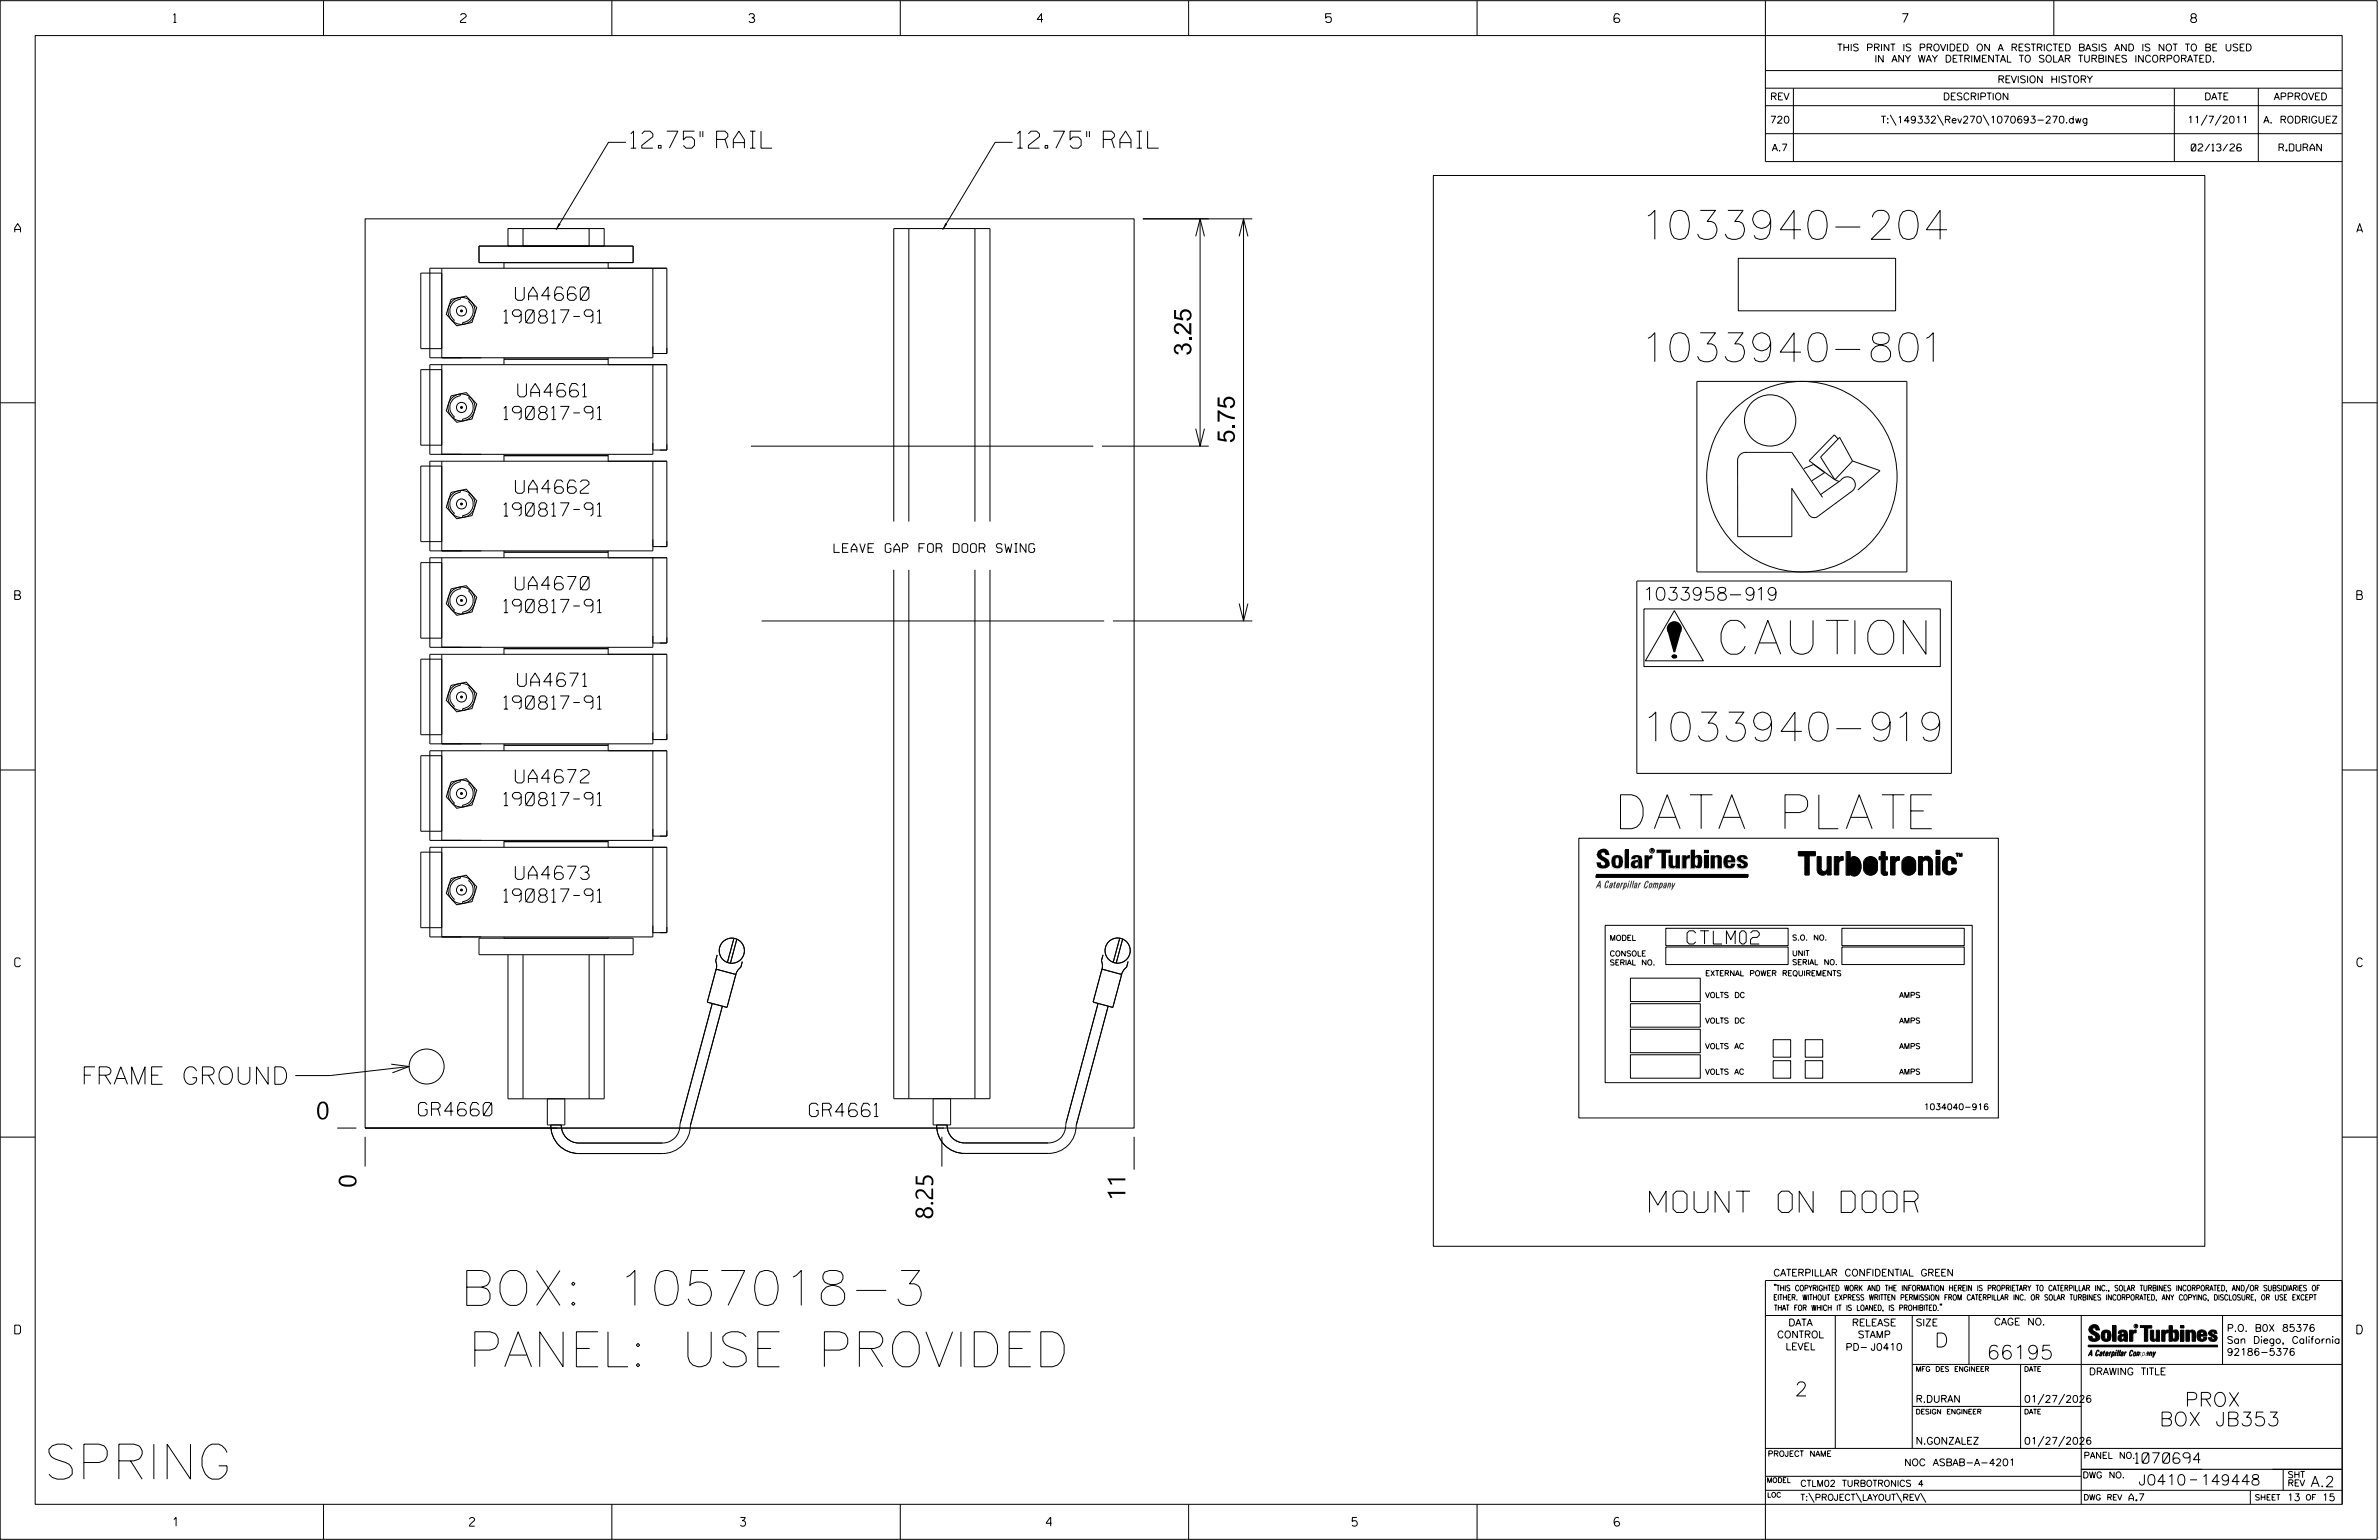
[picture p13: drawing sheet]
<svg xmlns="http://www.w3.org/2000/svg" width="864mm" height="559mm" viewBox="0 0 864 559" stroke-linecap="round" stroke-linejoin="round" font-family="sans-serif">
<defs><g id="words">
<g font-size="12.7">
<text x="167" y="473.7">BOX: 1057018-3</text>
<text x="170" y="495.9">PANEL: USE PROVIDED</text>
<text x="16" y="536.7">SPRING</text>
</g>
<g font-size="12.3">
<text x="624.8" y="237.4">CAUTION</text>
<text x="588.3" y="300.7">DATA PLATE</text>
</g>
<g font-size="10.5">
<text x="598.2" y="86.9">1033940-204</text>
<text x="598.2" y="131.3">1033940-801</text>
<text x="598.6" y="268.9">1033940-919</text>
</g>
<text font-size="7.7" x="598.8" y="439.9">MOUNT ON DOOR</text>
<g font-size="6.3">
<text x="432.5" y="129.1" transform="rotate(-90 432.5 129.1)">3.25</text>
<text x="448.2" y="160.8" transform="rotate(-90 448.2 160.8)">5.75</text>
<text x="29.4" y="393.5">FRAME GROUND</text>
<text x="114.7" y="406.2">0</text>
<text x="129.4" y="431" transform="rotate(-90 129.4 431)">0</text>
<text x="408.5" y="435.7" transform="rotate(-90 408.5 435.7)">11</text>
<text x="338.7" y="442.5" transform="rotate(-90 338.7 442.5)">8.25</text>
</g>
<g font-size="6.2">
<text x="229" y="53.8">12.75&quot; RAIL</text>
<text x="369.3" y="53.8">12.75&quot; RAIL</text>
</g>
<g font-size="5.1">
<text x="702.3" y="488.8">D</text>
<text x="721.2" y="493.2">66195</text>
<text x="651.5" y="506.5">2</text>
<text x="793.1" y="510.3">PROX</text>
<text x="781.2" y="517.4">BOX JB353</text>
</g>
<g font-size="4.8">
<text x="187.1" y="109">UA4660</text>
<text x="182.9" y="117.2">190817-91</text>
<text x="187.9" y="144">UA4661</text>
<text x="182.9" y="152.3">190817-91</text>
<text x="187.1" y="179">UA4662</text>
<text x="182.9" y="187.3">190817-91</text>
<text x="187.1" y="214">UA4670</text>
<text x="182.9" y="222.3">190817-91</text>
<text x="187.9" y="249.1">UA4671</text>
<text x="182.9" y="257.3">190817-91</text>
<text x="187.1" y="284.1">UA4672</text>
<text x="182.9" y="292.4">190817-91</text>
<text x="187.1" y="319.1">UA4673</text>
<text x="182.9" y="327.4">190817-91</text>
<text x="612.4" y="342.5">CTLM02</text>
<text x="151.9" y="404.9">GR4660</text>
<text x="293.8" y="405.2">GR4661</text>
</g>
<text font-size="4.7" x="597.7" y="217.8">1033958-919</text>
<g font-size="3.8">
<text x="775.1" y="531">1070694</text>
<text x="776.3" y="538.9">J0410</text>
<text x="798.8" y="538.9">149448</text>
<text x="838.8" y="539.5">A.2</text>
</g>
<g font-size="3.2">
<text x="63" y="8.2">1</text>
<text x="167.2" y="8.2">2</text>
<text x="271.8" y="8.2">3</text>
<text x="376.5" y="8.2">4</text>
<text x="481.2" y="8.2">5</text>
<text x="690.6" y="8.2">7</text>
<text x="795.3" y="8.2">8</text>
<text x="5.4" y="84.3">A</text>
<text x="855.5" y="84.3">A</text>
<text x="302.8" y="200.5">LEAVE GAP FOR DOOR SWING</text>
<text x="5.4" y="217.5">B</text>
<text x="855.6" y="217.5">B</text>
<text x="5.4" y="350.8">C</text>
<text x="855.6" y="350.8">C</text>
<text x="5.4" y="484">D</text>
<text x="855.6" y="484">D</text>
<text x="62.8" y="553.8">1</text>
<text x="170.4" y="553.8">2</text>
<text x="268.8" y="553.8">3</text>
<text x="379.8" y="553.8">4</text>
<text x="490.8" y="553.8">5</text>
<text x="585.9" y="553.8">6</text>
</g>
<g font-size="2.5">
<text x="666.9" y="18.5">THIS PRINT IS PROVIDED ON A RESTRICTED BASIS AND IS NOT TO BE USED</text>
<text x="680.5" y="22.6">IN ANY WAY DETRIMENTAL TO SOLAR TURBINES INCORPORATED.</text>
<text x="725.1" y="30">REVISION HISTORY</text>
<text x="642.6" y="36.3">REV</text>
<text x="705.3" y="36.3">DESCRIPTION</text>
<text x="800.2" y="36.3">DATE</text>
<text x="825.4" y="36.3">APPROVED</text>
<text x="642.5" y="44.7">720</text>
<text x="682.8" y="44.7">T:\149332\Rev270\1070693-270.dwg</text>
<text x="794" y="44.7">11/7/2011</text>
<text x="821.6" y="44.7">A. RODRIGUEZ</text>
<text x="643.2" y="54.8">A.7</text>
<text x="795.4" y="54.8">02/13/26</text>
<text x="827.3" y="54.8">R.DURAN</text>
<text x="643.8" y="463">CATERPILLAR CONFIDENTIAL GREEN</text>
<text x="645.1" y="485.5">CONTROL</text>
<text x="649.2" y="481.1">DATA</text>
<text x="672.3" y="481.1">RELEASE</text>
<text x="674.4" y="485.5">STAMP</text>
<text x="695.4" y="481.1">SIZE</text>
<text x="723.8" y="480.8">CAGE NO.</text>
<text x="808.4" y="483.1">P.O. B0X 85376</text>
<text x="648.2" y="489.8">LEVEL</text>
<text x="669.9" y="490">PD- J0410</text>
<text x="808.4" y="487.5">San Diego, California</text>
<text x="808.4" y="491.8">92186-5376</text>
<text x="758.3" y="498.9">DRAWING TITLE</text>
<text x="695.4" y="508.9">R.DURAN</text>
<text x="734.8" y="508.9">01/27/2026</text>
<text x="695.4" y="524.1">N.GONZALEZ</text>
<text x="734.8" y="524.1">01/27/2026</text>
<text x="691.2" y="531.9">NOC ASBAB-A-4201</text>
<text x="772.8" y="544.6">A.7</text>
<text x="830.2" y="544.6">13</text>
<text x="842.9" y="544.6">15</text>
</g>
<g font-size="2.3">
<text x="756.4" y="529.2">PANEL NO.</text>
<text x="653.5" y="539.4">CTLM02 TURBOTRONICS 4</text>
<text x="756" y="536.3">DWG NO.</text>
<text x="830.4" y="539.3">REV</text>
<text x="830.4" y="536.2">SHT</text>
<text x="653.5" y="544.5">T:\PROJECT\LAYOUT\REV\</text>
</g>
<text font-size="2.2" x="698.3" y="402.7">1034040-916</text>
<g font-size="2">
<text x="643.8" y="468.4">&quot;THIS COPYRIGHTED WORK AND THE INFORMATION HEREIN IS PROPRIETARY TO CATERPILLAR INC., SOLAR TURBINES INCORPORATED, AND/OR SUBSIDIARIES OF</text>
<text x="643.8" y="471.8">EITHER. WITHOUT EXPRESS WRITTEN PERMISSION FROM CATERPILLAR INC. OR SOLAR TURBINES INCORPORATED, ANY COPYING, DISCLOSURE, OR USE EXCEPT</text>
<text x="644" y="475.6">THAT FOR WHICH IT IS LOANED, IS PROHIBITED.&quot;</text>
<text x="641.7" y="528.5">PROJECT NAME</text>
<text x="756.3" y="544.3">DWG REV</text>
<text x="818.5" y="544.3">SHEET</text>
<text x="836.9" y="544.3">OF</text>
</g>
<g font-size="1.9">
<text x="584.3" y="341.3">MODEL</text>
<text x="650.5" y="341.2">S.O. NO.</text>
<text x="584.3" y="347">CONSOLE</text>
<text x="650.5" y="346.8">UNIT</text>
<text x="584.3" y="350.2">SERIAL NO.</text>
<text x="650.5" y="350.1">SERIAL NO.</text>
<text x="619" y="354.1">EXTERNAL POWER REQUIREMENTS</text>
<text x="619" y="362">VOLTS DC</text>
<text x="689.4" y="362">AMPS</text>
<text x="619" y="371.3">VOLTS DC</text>
<text x="689.4" y="371.3">AMPS</text>
<text x="619" y="380.6">VOLTS AC</text>
<text x="689.4" y="380.6">AMPS</text>
<text x="619" y="389.8">VOLTS AC</text>
<text x="689.4" y="389.8">AMPS</text>
</g>
<g font-size="1.8">
<text x="695.4" y="497.6">MFG DES ENGINEER</text>
<text x="734.8" y="497.6">DATE</text>
<text x="695.4" y="513.1">DESIGN ENGINEER</text>
<text x="734.8" y="513.1">DATE</text>
<text x="641.3" y="538">MODEL</text>
<text x="641.5" y="543.3">LOC</text>
</g>
<text font-size="1" x="599.2" y="309.1">R</text>
<text font-size=".9" x="775.1" y="481.7">R</text>
</g></defs>
<g fill="none" stroke="#000" stroke-width=".36">
<path d="M.1 .2h862.8v558.4h-862.8zM12.8 12.9h837.4v533h-837.4zM117.4 .2v12.7M222.1 .2v12.7M326.8 .2v12.7M431.5 .2v12.7M536.2 .2v12.7M587.9 5.5l-.5-.5h-1l-.5 1v1.7l.5 .4h1l.6-.4v-.6l-.6-.5h-1l-.5 .5M640.9 .2v58.4h209.3M745.6 .2v12.7M640.9 25.6h209.3M640.9 32h209.3"/>
<path d="M640.9 38.3h209.3M651 32v26.6M789.3 32v26.6M819.8 32v26.6M227.2 51.6h-6.3l-19 31.8M367.6 51.6h-6.4l-19 31.8M640.9 48.5h209.3M686.2 41.7l2.1 3.8M703.3 41.7l2.2 3.8M719.9 41.7l2.1 3.8M801.2 41.7l-2.2 3.8M806.3 41.7l-2.2 3.8"/>
<path d="M132.5 79.4h279.2v329.9h-279.2zM414.9 79.4h39.7M435.6 79.4v82.5M451.4 79.4v145.9M520.3 63.7h280.1v388.5h-280.1zM160.4 99.1h-7.6v27.4h7.6M160.4 97.3v32.5M173.9 89.3h55.9v6h-55.9zM183 95.3v2M184.4 82.9h34.9v6.4h-34.9zM189.9 82.9h24v6.4h-24zM220.8 95.3v2"/>
<path d="M237 97.3v32.5h-81v-32.5h86.1v31h-5.1M329.9 82.9v106.4M353.9 82.9v106.4M434.1 85.8l1.5-6.4 1.6 6.4M449.8 85.8l1.6-6.4 1.6 6.4M631 93.7h57.1v19.1h-57.1zM163.7 108.6l5.6-1.2 3.8 4.2-1.8 5.4-5.5 1.2-3.8-4.2zM167.1 107.9v.7a4.3 4.3 0 0 0-3.7 3.1 4.3 4.3 0 0 0 1.6 4.5l-.4 .5M170.5 108.9l-.4 .5a4.3 4.3 0 0 1 1.5 4.6 4.3 4.3 0 0 1-3.7 3.1l.1 .6M160.4 134.1h-7.6v27.4h7.6M160.4 132.3v32.6M183 129.8v2.5"/>
<path d="M183 130.3h37.8M220.8 129.8v2.5M237 132.3v32.6h-81v-32.6h86.1v31h-5.1M616 138.4h76.2v69.1h-76.2zM.1 146.2h12.7M163.7 143.7l5.6-1.2 3.8 4.1-1.8 5.4-5.5 1.2-3.8-4.2zM167.1 143v.6a4.3 4.3 0 0 0-3.7 3.1 4.3 4.3 0 0 0 1.6 4.5l-.4 .6M170.5 143.9l-.4 .6a4.3 4.3 0 0 1 1.5 4.5 4.3 4.3 0 0 1-3.7 3.1l.1 .6M434.1 155.5l1.5 6.4 1.6-6.4M667.2 159.3l-1.3-1.5-9.2 9.4 9.4 6.9M850.2 146.2h12.7M160.4 169.1h-7.6v27.4h7.6"/>
<path d="M160.4 167.4v32.5M163.7 178.7l5.6-1.2 3.8 4.2-1.8 5.4-5.5 1.1-3.8-4.2zM167.1 178v.6a4.2 4.2 0 0 0-3.7 3.1 4.2 4.2 0 0 0 1.6 4.5l-.4 .6M170.5 179l-.4 .5a4.2 4.2 0 0 1 1.5 4.5 4.2 4.2 0 0 1-3.7 3.1l.1 .6M183 164.9v2.5M183 165.3h37.8M220.8 164.9v2.5M237 167.4v32.5h-81v-32.5h86.1v30.9h-5.1M272.6 161.9h124.3M400 161.9h38.8M630.8 167.6v27.1h19.7l-.1-17.5 6.1 9.3a2.28 2.28 0 0 0 3.6 .7l12.3-9a2.87 2.87 0 0 0 .2-4.4 2.87 2.87 0 0 0-4.4 .5l-7.3 5.2M633.7 164.1h16.8l11.1 16.4"/>
<path d="M633.9 164.1a2.98 2.98 0 0 0-3.1 3.6M654.9 170l3.5-1.5 4 3-4.7 2.9M666.1 174.1l1.5 .6M672.5 167.3l-6.4 6.8M672.5 167.3l-4.7-8.6-6.9 7.1 5.2 8.3M672.5 167.3l10 3.5-8.1 7M183 199.9v2.5M220.8 199.9v2.5M359.4 189.3v-106.4h-35v106.4M160.4 204.2h-7.6v27.4h7.6M160.4 202.4v32.5M163.7 213.7l5.6-1.2 3.8 4.2-1.8 5.4-5.5 1.2-3.8-4.2z"/>
<path d="M167.1 213v.7a4.2 4.2 0 0 0-3.7 3 4.2 4.2 0 0 0 1.6 4.6l-.4 .5M170.5 214l-.4 .5a4.3 4.3 0 0 1 1.5 4.5 4.3 4.3 0 0 1-3.7 3.1l.1 .7M183 200.3h37.8M237 202.4v32.5h-81v-32.5h86.1v30.9h-5.1M329.9 206.8v191.9M353.9 206.8v191.9M359.4 206.8v191.9h-35v-191.9M449.8 219l1.6 6.3 1.6-6.3M594.2 210.8h114.2v69.8h-114.2zM160.4 239.2h-7.6v27.4h7.6M160.4 237.4v32.5M183 234.9v2.5"/>
<path d="M183 235.4h37.8M220.8 234.9v2.5M237 237.4v32.5h-81v-32.5h86.1v31h-5.1M276.5 225.3h124.3M404 225.3h50.6M596.8 220.9h107.6v21h-107.6zM606.9 237.9l.2 .2M607 238.2l.2 .3M607.1 238.5l.2 .3M607.2 237.7l.1 .2M607.2 237.9l.2 .3M607.3 238.3l.3 .3"/>
<path d="M607.4 237.6l-.6 .6M607.4 237.7l.3 .3M607.5 237.6l.1 .1M607.5 238.1l.3 .3M607.6 238.4l.3 .3M607.7 238.8l.1 .1M607.7 237.8l.3 .3M607.8 221.6l10.5 18.2h-21zM607.8 238.2l.3 .3M607.9 237.8l-.2-.2-.9 .7M608.1 237.9l.3 .3M608.1 237.6l-1 1"/>
<path d="M608.2 238.3l.3 .3M608.2 237.9l-.2-.3-1 .9M608.3 237.6l-1.1 1.1M608.3 238.7h.1M608.3 237.7l.3 .3M608.4 238.1l.3 .3M608.4 237.7l-1 1.1M608.5 238.4l.1 .1M608.6 237.8l-1 1-.2-.1M608.7 237.9l-1 1M608.7 238.2h.1M608.8 238.3l-.6 .5-.2-.3"/>
<path d="M608.8 238.1l-.8 .7M609.6 228.7l-3.4 2.2M163.7 248.7l5.6-1.2 3.8 4.2-1.8 5.4-5.5 1.2-3.8-4.2zM167.1 248v.7a4.3 4.3 0 0 0-3.7 3.1 4.3 4.3 0 0 0 1.6 4.5l-.4 .5M170.5 249l-.4 .5a4.3 4.3 0 0 1 1.5 4.6 4.3 4.3 0 0 1-3.7 3l.1 .7M.1 279.4h12.7M160.4 274.2h-7.6v27.4h7.6M160.4 272.4v32.5M183 269.9v2.5M183 270.4h37.8M220.8 269.9v2.5M237 272.4v32.5h-81v-32.5h86.1v31h-5.1"/>
<path d="M850.2 279.4h12.7M163.7 283.7l5.6-1.2 3.8 4.2-1.8 5.4-5.5 1.2-3.8-4.2zM167.1 283.1v.6a4.3 4.3 0 0 0-3.7 3.1 4.3 4.3 0 0 0 1.6 4.5l-.4 .6M170.5 284l-.4 .6a4.2 4.2 0 0 1 1.5 4.5 4.2 4.2 0 0 1-3.7 3l.1 .7M160.4 309.2h-7.6v27.4h7.6M160.4 307.4v32.6M163.7 318.8l5.6-1.2 3.8 4.2-1.8 5.4-5.5 1.1-3.8-4.2zM167.1 318.1v.6a4.2 4.2 0 0 0-3.7 3.1 4.2 4.2 0 0 0 1.6 4.5l-.4 .5M170.5 319.1l-.4 .5a4.2 4.2 0 0 1 1.5 4.5 4.2 4.2 0 0 1-3.7 3.1l.1 .6M183 304.9v2.5M183 305.4h37.8M220.8 304.9v2.5"/>
<path d="M237 307.4v32.6h-81v-32.6h86.1v31h-5.1M573.1 304.2h152.3v101.5h-152.3zM579.4 317.6h55v.8h-55zM579.5 317.3h55.1v.8h-55.1zM652.8 309h6.2v1.6h-2.2v6.9h-1.6v-6.9h-2.4zM656.8 313.7l-1.6 1.5M659.6 310.8h1.5v4.3a1.09 1.09 0 0 0 1.2 1.1 1.09 1.09 0 0 0 1-1.3v-4.1h1.4v6.7h-1.4v-1a1.92 1.92 0 0 1-2.3 1 1.92 1.92 0 0 1-1.4-2zM665.9 310.8h1.6v.6l.5-.5 1.1-.1v1.4h-.8l-.8 .9v4.4h-1.6zM669 310.8l-3.1 3.1M670.1 309h1.5v2.8a1.94 1.94 0 0 1 2.1-.9 1.94 1.94 0 0 1 1.5 1.6 4 4 0 0 1-1.7 5.4l-1.3-.2-.6-.6v.5h-1.5zM672.2 312.6a1.21 1.21 0 0 1 1.5 0 1.21 1.21 0 0 1 .4 1.4 1.82 1.82 0 0 1-1.4 2.5 2.79 2.79 0 0 1-.5-3.9zM677.1 311.6a2.61 2.61 0 0 1 4.4 1.1v2.9a2.6 2.6 0 0 1-2.5 2 2.6 2.6 0 0 1-2.5-2v-2.9z"/>
<path d="M678.5 312.2l.8-.2 .5 .4v3.2a.81 .81 0 0 1-.8 .8 .81 .81 0 0 1-.8-.8v-2.9zM679.8 315.6h.1M682.9 309h1.5v1.8h.8v1.2h-.8v4l.2 .4h.6v1.1a1.52 1.52 0 0 1-2.3-1.2v-4.3h-.8v-1.2h.8zM686.3 310.8h1.6v.6l.9-.6h.7v1.4l-1.1 .3-.5 .6v4.4h-1.6zM691 311.6a2.63 2.63 0 0 1 4.4 1.1v2.9a2.6 2.6 0 0 1-2.5 2 2.6 2.6 0 0 1-2.5-2v-2.9zM693.7 312.7a.79 .79 0 0 0-.8-.7 .79 .79 0 0 0-.8 .7v2.9a.79 .79 0 0 0 .8 .8 .79 .79 0 0 0 .8-.8M693.7 315.6h.1M693.7 312.7v.1M693.7 312.8v2.8M696.4 310.8h1.5v.9a1.93 1.93 0 0 1 2.3-.9 1.93 1.93 0 0 1 1.3 2.1v4.6h-1.4v-4.7a1.13 1.13 0 0 0-1.4-.7 1.13 1.13 0 0 0-.8 1.3v4.1h-1.5zM701.5 312.8h.1M702.8 310.8h1.4v6.7h-1.4z"/>
<path d="M702.8 308.5h1.4v1.5h-1.4zM704.2 313.1l-1.4 1.4M705.2 315.7h.1M705.8 311.6a2.53 2.53 0 0 1 2.8-.6 2.53 2.53 0 0 1 1.6 2.5h-1.7v-.7a.81 .81 0 0 0-.8-.8 .81 .81 0 0 0-.8 .8v2.7a.81 .81 0 0 0 .8 .8 .81 .81 0 0 0 .8-.8v-.5h1.7a2.56 2.56 0 0 1-2.2 2.5 2.56 2.56 0 0 1-2.8-1.8v-3zM707.3 317.5h.1M707.7 317.5h.1M708.5 315.6h.1M710 309.6h1v.2h-.4v1h-.2v-1h-.4zM711.1 309.6h.3l.3 .9 .2-.9h.4v1.2h-.3v-1l-.2 1h-.2l-.3-1v1h-.2zM183 340v.4M220.8 340v.4M582.7 335.8h133.2v57.1h-133.2z"/>
<path d="M604.7 336.8h44.4v6.3h-44.4zM668.6 336.8h44.4v6.3h-44.4zM173.9 340.4h55.9v6h-55.9zM189.9 346.4v52.3M213.9 346.4v52.3M219.3 346.4v52.3h-34.9v-52.3M260 351.7l7.1 1.9-3.2 11.9-7.1-1.9zM260.3 346.5l-.5 2.2 .4 1.7-.3 1.7M266.4 340.5l-2.3 8.7M267.5 340.8l-2.4 8.7M269.5 348.9l-.6 2.1-1.3 1.3-.6 1.8M400 351.6l7.2 2-3.2 11.9-7.2-1.9z"/>
<path d="M400.4 346.5l-.6 2.1 .4 1.8-.3 1.7M406.5 340.5l-2.4 8.7M407.5 340.7l-2.3 8.8M409.5 348.9l-.5 2-1.3 1.4-.7 1.7M591.9 354.9h25.3v8.5h-25.3zM604.7 343.6h44.4v6.4h-44.4zM668.6 343.6h44.4v6.4h-44.4zM258.6 364.1l-11.7 43.3a6.7 6.7 0 0 1-6.4 7.4h-30.4a6.4 6.4 0 0 1-6.3-6.6M262.2 365.1l-11.6 43.3a10.1 10.1 0 0 1-10.1 10.2h-30.4a10.1 10.1 0 0 1-10.1-10.4M398.6 364.1l-11.6 43.3a6.6 6.6 0 0 1-6.5 7.3h-30.3a6.3 6.3 0 0 1-6.4-6.5M402.3 365.1l-11.6 43.3a10.1 10.1 0 0 1-10.2 10.1h-30.3a10.1 10.1 0 0 1-10.2-10.3M591.9 373.5h25.3v8.5h-25.3z"/>
<path d="M591.9 364.2h25.3v8.5h-25.3zM643.7 377.3h6.3v6.3h-6.3zM655.3 377.3h6.4v6.3h-6.4zM142 386.2l6.5 .8-6.1 2.3M148.5 387l-28.7 3.3h-12.6M198.7 398.7v9.5h6.3v-9.5M338.7 398.7v9.5h6.4v-9.5M591.9 382.7h25.3v8.5h-25.3zM643.7 384.9h6.3v6.3h-6.3zM655.3 384.9h6.4v6.3h-6.4zM.1 412.6h12.7M122.4 409.3h7"/>
<path d="M132.5 409.3h210.2M132.5 412.5v10.8M341.9 412.5v10.8M411.7 412.5v11.9M850.2 412.6h12.7M640.9 477.3h209.3M644.2 466.1l-.1 .4M644.7 466.1l-.2 .4M666.2 477.3v48.3M694.2 477.3v48.3M704.4 473.3l-.1 .4M704.8 473.3l-.1 .4"/>
<path d="M714.8 477.3v17.8M755.5 477.3v68.6M806.8 477.3v17.8M816.5 466l-1.4 3.1M850.2 464.6h-209.3v94M850.2 464.8v81.1M694.2 495.1h156M733.5 495.1v30.5M758.6 481.4a2.02 2.02 0 0 1 3.1-.1l.5 1.3h-1.3l-.2-.6-.4-.2-.6 .1-.1 .4 .4 .7a2.46 2.46 0 0 1 2.2 2.9 2.83 2.83 0 0 1-3.8 .3l-.3-1.3h1.3l.2 .7 .6 .3 .5-.2 .2-.5-.4-.6-1.9-1.2-.4-.9zM759.2 491.3h-.7l.7-1.2v1.9h.2l-.1-2.1-1.3 2.1 .5-.5h.7M761.3 490l.3-.2 .4 .3-.1 .3-.3-.4-.4 .3-.3 1.6h.4l.4-.5-.3 .6-.4 .1-.3-.4zM762.6 490.6l.5-.1-.1 1.4h-.9a.74 .74 0 0 1 .9-.8l-.3 .7-.5 .1 .2-.5 .6-.2v-.5l-.7 .2z"/>
<path d="M763 483.2a2.17 2.17 0 0 1 3.1 0l.3 1.4-.3 1.5a2.17 2.17 0 0 1-3.1 0l-.3-1.5zM763.6 490.5l.4-.4 .2 .6h-.3l-.3 .9 .2 .4-.3-.1zM764.1 483.7l.5-.4 .4 .3v2.2l-.4 .2-.5-.2zM764.6 491.1l.6 .2v-.7l-.4-.1-.4 .6-.1 .8h.6M764.6 491.1l-.1 .8h.4M764.6 482.6v.8M764.8 490.7l.4 .1v.3h-.6zM765 491.5l-.1 .4zM766 490.5l-.5 1.5zM766 490.8l.4-.3-.4 .4M766.9 481h1.3v5.7h-1.3zM767 490.8l.5 .1-.3 .8-.4 .2z"/>
<path d="M767.3 490.5h-.5l-.5 2M767.3 490.5a.8 .8 0 0 1 .2 1 .8 .8 0 0 1-.9 .4l-.1 .6M767.3 490.5l-.1 .2M768.1 490.5l-.4 1.5zM768.2 489.9h.3l-.1 .2h-.2zM769 489.9l-.5 2.1zM769.7 489.9l-.6 2.1zM770.1 491.4l.5-.3-.5 .8zM770.4 491.9h.1M770.6 491.1l.1-.4-.7 .2 .1-.3 .6-.1 .2 .3-.5 1.1M770.6 491.1a.74 .74 0 0 0-.8 .8h.6M771 484.8h-.7l-.3 .6 .4 .7 .5-.3 .1-2.4h-.8l-.1 .4h-1.2a1.71 1.71 0 0 1 1.8-1.3 1.71 1.71 0 0 1 1.6 1.4v2.8h-1.1l-.1-.6"/>
<path d="M771 484.2l-1.5 .1a1.41 1.41 0 0 0 0 2.4l.5 .1 1.1-.7M771.2 486.1h-.1M771.4 490.5l.1 .3 .4-.3-.9 1.5zM771.5 490.8h.1M773 482.7h1.2v.5l.5-.5 .7-.1v1h-.6l-.5 .4-.1 2.7h-1.2zM773.3 490.3l.6-.4 .4 .2-.1 .4-.3-.4a1.28 1.28 0 0 0-.5 1.8l.6-.4-.1 .4-.8 .1zM774.7 490.8l.5-.3a.88 .88 0 0 1 .2 .9 .88 .88 0 0 1-.7 .7l-.2-.2zM774.8 490.9h.5l-.3 1h-.3l-.2-.2zM775.2 490.5l-.1 .2M776.8 481h4.3v.9h-1.5v4.8h-1.3M776.8 490.6l-.8 .2v-.3l-.4 1.5 .8-1.3v1.3l.3-1.2M779.3 491.1h.4"/>
<path d="M779.6 490.5h.3l-.3 1.4M779.6 490.7h.2l-.1 .4M779.7 491.1l-.1 .4M779.7 491.1l-.4 .2M780.1 492l.4-1.5 .1 .3 .3-.3 .3 .2-.3 1.3v-1.3l-.7 1.3M780.6 482.7h1.2v2.7l.1 .4 .4 .3 .4-.7v-2.7h1.2l.1 4h-1.3v-.5l-1.1 .6-.7-.3-.3-.7zM781.6 492.5l1-2-.8 1.3-.2-1.3-.2 2M784.7 482.7h1.2v.5l.5-.5 .7-.1v1h-.5l-.6 .4-.1 2.7h-1.2zM787.4 481h1.2v2a1.4 1.4 0 0 1 2.2 .2l.1 1.4-.4 1.9-1.5 .1-.4-.5v-1l.5 .9 .5-.3v-2.1l-.5-.4-.5 .7v2.8h-1.2zM791.5 482.7h1.3v4h-1.3zM791.5 481h1.3v.9h-1.3zM793.5 482.7h1.3v.4l.7-.5 1.1 .2 .4 .6v3.3h-1.2l-.3-3.4-.7 .2v3.2h-1.3z"/>
<path d="M794.8 483.1h.1M797.7 483.2a1.92 1.92 0 0 1 2.4-.5 1.92 1.92 0 0 1 1 2.1h-2.3v.8l.6 .5 .5-.3v-.5h1.2a1.83 1.83 0 0 1-2.1 1.4 1.83 1.83 0 0 1-1.5-2.1zM798.8 484.2v.6M799.1 483.4h.6l.2 .8h-1.1zM804.6 482.9a1.84 1.84 0 0 0-2.9 .8 3.3 3.3 0 0 0 2.2 1.9l-.5 .5-.4-.3-.1-.4h-1.2l.1 .6a1.92 1.92 0 0 0 2.9 .4M804.9 483.8h-1.2l-.2-.6-.5 .1-.1 .3 .1 .3 1.8 .9M805.1 488.1h-47.1v.6h47.1M694.2 510.3h61.3M742 505.8l-2.2 3.9M749.5 505.8l-2.2 3.9M640.9 525.6h209.2M640.9 535.7h114.6"/>
<path d="M742 521.1l-2.2 3.8M749.5 521.1l-2.2 3.8M755.5 533.2h94.7M795 537h2.6M828.8 533.2v7.6M117.4 545.9v12.7M222.1 545.9v12.7M326.8 545.9v12.7M431.5 545.9v12.7M536.2 545.9v12.7M640.9 540.8h209.3M656.6 541.7l2 3.5"/>
<path d="M673.8 541.7l1.9 3.5M688.4 541.7l2 3.5M697.2 541.7l1.9 3.5M816.9 541v4.9"/>
<circle cx="167.5" cy="112.8" r="1.84"/>
<circle cx="167.5" cy="112.8" r=".36"/>
<circle cx="167.5" cy="112.8" r="4.9"/>
<circle cx="167.5" cy="147.8" r=".36"/>
<circle cx="167.5" cy="147.8" r="1.84"/>
<circle cx="167.5" cy="147.8" r="4.9"/>
<circle cx="642.6" cy="152.6" r="9.3"/>
<circle cx="654.1" cy="173" r="34.6"/>
<circle cx="167.5" cy="182.9" r=".36"/>
<circle cx="167.5" cy="182.9" r="4.9"/>
<circle cx="167.5" cy="182.9" r="1.83"/>
<circle cx="167.5" cy="217.9" r=".36"/>
<circle cx="167.5" cy="217.9" r="1.84"/>
<circle cx="167.5" cy="217.9" r="4.9"/>
<circle cx="167.5" cy="252.9" r=".36"/>
<circle cx="167.5" cy="252.9" r="1.83"/>
<circle cx="167.5" cy="252.9" r="4.9"/>
<circle cx="167.5" cy="287.9" r=".36"/>
<circle cx="167.5" cy="287.9" r="1.83"/>
<circle cx="167.5" cy="287.9" r="4.9"/>
<circle cx="599.7" cy="308.7" r=".84"/>
<circle cx="167.5" cy="323" r="4.9"/>
<circle cx="167.5" cy="323" r="1.83"/>
<circle cx="167.5" cy="323" r=".35"/>
<circle cx="265.7" cy="345" r="4.6"/>
<circle cx="405.7" cy="344.9" r="4.6"/>
<circle cx="154.9" cy="387" r="6.3"/>
<circle cx="775.4" cy="481.2" r=".69"/>
</g>
<g fill="#000">
<path d="M202.8 81l.7 .4-1.6 2zM343.1 81l.8 .4-1.7 2zM579.5 317.3h55v.8h-55zM589.8 308.4h1.5v6.6h-1.5zM591.4 319.6h.2l-.1 .3h-.2zM592.3 319.6l-.7 2.5zM593.1 319.6l-.7 2.5zM615.1 311.1l-.1 1zM615.3 310.7l-.1 1.1zM618.7 310.3h1.4v4.7h-1.4zM618.7 308.4h1.4v1h-1.4zM702.8 310.8h1.4v6.7h-1.4z"/>
<path d="M702.8 308.5h1.4v1.5h-1.4zM591.2 320.4l-.4 1.7zM768.1 490.5l-.4 1.5zM768.2 489.9h.3l-.1 .2h-.2zM769 489.9l-.5 2.1zM769.7 489.9l-.6 2.1zM791.5 481h1.3v.9h-1.3zM791.5 482.7h1.3v4h-1.3zM758 488.1h47.1v.6h-47.1z"/>
<path d="M605.8 226.3a2.73 2.73 0 0 1 3.6-.4 2.73 2.73 0 0 1 .7 3.7l-2 7.1h-.6l-2-7.1a2.68 2.68 0 0 1 .3-3.3z" fill-rule="evenodd"/>
<path d="M579.2 317.6l.1 .8h55v-.7l-55-.1h55.1v.8h-55.2z" fill-rule="evenodd"/>
<path d="M579.4 317.3l.1 .8h55v-.7l-55.1-.1h55.2v.8h-55.2z" fill-rule="evenodd"/>
<path d="M580.6 319.9h.2l.1 2.5h-.3v-.6h-.8l-.3 .6h-.3l1.4-2.5-1.3 2.4 .5-.6h.9l.1 .6v-2.3z" fill-rule="evenodd"/>
<path d="M580.7 319.6l-1.2 2.4 .4-.6h.9l.2 .6v-2.4h-.3h.3v2.5h-.2v-.6h-.8l-.4 .6h-.2z" fill-rule="evenodd"/>
<path d="M580.7 319.6l-1.3 2.5 .6-.7h.8v.7h.2v-2.5zM580.8 319.8v1.4h-.7z" fill-rule="evenodd"/>
<path d="M580.1 308.8a2.51 2.51 0 0 1 3.7-.1l.5 1.5h-1.5l-.2-.6-.6-.4-.6 .2-.2 .6 .5 .7 2.2 1.3 .4 1.2a2.06 2.06 0 0 1-2.6 1.9l-1-.1-.8-.5-.4-1.6h1.6l.1 .9 .8 .3 .6-.2 .2-.6-.5-.7-2.2-1.3-.5-1.2z" fill-rule="evenodd"/>
<path d="M580.1 308.8a2.52 2.52 0 0 1 3.7-.1l.5 1.6h-1.6l-.1-.7-.6-.3-.6 .2-.2 .5 .5 .7 2.2 1.3 .4 1.2-.5-1.2-2.1-1.3-.5-.7 .2-.6 .6-.2 .6 .3 .2 .7h1.4l-.4-1.4a2.41 2.41 0 0 0-2.5-.7 2.41 2.41 0 0 0-1.7 2l.5 1.2 2.2 1.3 .5 .7-.2 .6-.6 .2-.8-.3-.1-.8h-1.5l.3 1.4a3.4 3.4 0 0 0 4.3-.3l.2-.9a2.07 2.07 0 0 1-2.7 1.9l-1-.1-.8-.5-.4-1.6h1.6l.1 .9 .8 .3 .5-.2 .3-.5-.5-.8-2.2-1.3-.5-1.2z" fill-rule="evenodd"/>
<path d="M586.9 310.6l1 .1 .8 .6 .4 1.6-.4 1.8-.8 .6-1 .1 1-.2 .7-.5 .4-1.8-.3-1.6-.8-.5-1-.2v.8l.6 .3 .1 1.1-.2 1.5-.5 .3 .5-.4 .2-1.4-.2-1-.5-.4z" fill-rule="evenodd"/>
<path d="M585.1 311.3l.8-.6 1.1-.1v.8l-.6 .4-.2 1 .2 1.4 .5 .4-.5-.3-.2-1.5 .1-1.1 .6-.3v-.8l-1 .2-.7 .5-.4 1.6 .4 1.8 .7 .5 1 .2-1-.1-.8-.6-.3-1.8z" fill-rule="evenodd"/>
<path d="M585.3 311l.7-.6 1.1-.1v.8l-.6 .4-.1 1 .1 1.4 .6 .4 .5-.4 .1-1.4-.1-1-.5-.4v-.8l1 .1 .8 .6 .3 1.6-.4 1.8a2.66 2.66 0 0 1-3.5 0l-.4-1.8z" fill-rule="evenodd"/>
<path d="M587 310.2l1.1 .2 .8 .5 .3 1.7-.3 1.8-.8 .6-1 .1 .9-.2 .8-.5 .4-1.8-.4-1.6-.7-.6-1-.1v.8l.6 .3 .1 1.1-.2 1.4-.5 .4 .5-.4 .1-1.4-.1-1-.6-.4z" fill-rule="evenodd"/>
<path d="M585.3 310.9l.7-.5 1.1-.2v.9l-.6 .4-.1 1 .2 1.4 .5 .4-.6-.4-.1-1.4 .1-1.1 .6-.3v-.8l-1.1 .1-.7 .6-.3 1.6 .3 1.8 .8 .5 1 .2-1-.1-.8-.6-.4-1.8z" fill-rule="evenodd"/>
<path d="M589.7 308.6h1.4v6.7h-1.5v-6.6l.1 6.6h1.4v-6.6z" fill-rule="evenodd"/>
<path d="M589.8 308.3h1.5v6.7h-1.5v-6.6l.1 6.6h1.4v-6.6z" fill-rule="evenodd"/>
<path d="M591.4 319.6h.2v.3l-.2-.3 .1 .3h-.2z" fill-rule="evenodd"/>
<path d="M592.2 312.8l.7-.6 1.8-.2v.7l-.9 .2-.4 .6 .1 .5 .5 .3 .6-.3 .1-.5 .1 .9a1.46 1.46 0 0 1-1.7 .6 1.46 1.46 0 0 1-1-1.4z" fill-rule="evenodd"/>
<path d="M592 313.2l.7-.7 1.9-.2v.8l-.9 .1-.4 .7 .1 .5 .4 .2 .6-.3 .1-.5-.1 .6-.6 .2-.5-.2-.1-.5 .4-.7 1-.1v-.7l-1.8 .2a1.58 1.58 0 0 0-.2 2.7l1.5-.1 .6-.6a1.53 1.53 0 0 1-1.7 .8 1.53 1.53 0 0 1-1.1-1.5z" fill-rule="evenodd"/>
<path d="M592.6 310.9a3.2 3.2 0 0 1 3 .1l.3 1.1 .1 3.2h-1.4l-.1-3 .2 3h1.3l-.1-3.2a2.02 2.02 0 0 0-2.7-1.4l-1 .6-.1 .7h1.3l.1-.5 .5-.2 .5 .2 .1 .8-.2-.8-.4-.2-.5 .2-.1 .5h-1.4l.1-.7z" fill-rule="evenodd"/>
<path d="M592.7 310.6a3.3 3.3 0 0 1 3.1 .1l.3 1.1 .1 3.2h-1.3v-2.6l-.3-1.2-.5-.2-.4 .2-.1 .5h-1.4z" fill-rule="evenodd"/>
<path d="M592.7 310.6a3.3 3.3 0 0 1 3.1 .1l.3 1.1 .1 3.2h-1.4l-.1-3 .2 3h1.2v-3.2l-.4-1.1a2.09 2.09 0 0 0-3.5 1h1.4l.1-.5 .4-.2 .5 .1 .1 .9-.1-.8-.5-.2-.4 .2-.1 .5h-1.4z" fill-rule="evenodd"/>
<path d="M592.1 312.8l.8-.6 1.9-.2-.1 .8-.9 .1-.4 .6 .1 .5 .5 .3 .5-.3 .2-.6-.1 .6-.6 .3-.5-.3-.1-.5 .4-.7 .9-.1 .1-.6-1.9 .1a1.61 1.61 0 0 0-.5 2.4 1.63 1.63 0 0 0 2.5-.3 1.61 1.61 0 0 1-2.8 0z" fill-rule="evenodd"/>
<path d="M596.9 310.7h1.4v.6l.5-.6 .9-.1v1.1l-1.2 .4-.1 3.2h-1.5v-4.6v4.6h1.4l.2-3.3 1.1-.3v-1.1l-.7 .2-.6 .5-.1-.6z" fill-rule="evenodd"/>
<path d="M597 310.3h1.5v.6l.5-.5 .8-.1v1.1l-1.1 .3-.2 3.3h-1.5z" fill-rule="evenodd"/>
<path d="M597 310.3l.1 4.7h1.4l.2-3.3 1.1-.3v-1.1l-.8 .1-.5 .6-.1-.6-1.4-.1h1.5v.6l.5-.5 .8-.2v1.2l-1.1 .3-.2 3.3h-1.5z" fill-rule="evenodd"/>
<path d="M597.6 319.7h.6l.2 .6-.4-.5a1.77 1.77 0 0 0-.6 2.2l.7-.6-.4 .6h-.7a2.59 2.59 0 0 1 .6-2.3z" fill-rule="evenodd"/>
<path d="M601.2 308.6h5.1v1.2h-1.7v5.5h-1.6v-5.5h-1.8v-1.1l.1 1.1h1.7v5.5h1.5v-5.5h1.8v-1.1z" fill-rule="evenodd"/>
<path d="M601.4 308.3h5.1v1.2h-1.7v5.5h-1.7v-5.5h-1.7v-1.1l.1 1h1.7v5.6h1.5v-5.6h1.7v-1z" fill-rule="evenodd"/>
<path d="M601.4 308.4h5.1v1.1h-1.8v5.5h-1.6v-5.5h-1.7z" fill-rule="evenodd"/>
<path d="M605.8 310.3h1.4v3.2l.1 .6 .5 .2 .5-.2v-3.8h1.5v4.7h-1.5v-.5l-1.2 .6-.9-.3-.4-.7z" fill-rule="evenodd"/>
<path d="M605.6 310.7h1.5v3.2l.1 .5 .4 .2 .4-.2 .2-.5v-3.2h1.5v4.6h-1.5h1.5l-.1-4.6h-1.4v3.2l-.1 .5-.5 .2-.4-.2-.1-.5v-3.2h-1.5v3.7l.4 .7a1.7 1.7 0 0 0 2.2-.3v.5v-.4l-.5 .4-1.7-.1-.4-.8z" fill-rule="evenodd"/>
<path d="M605.8 310.3h1.5v3.2l.1 .6 .4 .2 .4-.2 .1-.6v-3.2h1.5l.1 4.7h-1.6h1.5v-4.6h-1.4v3.2l-.1 .5-.5 .2-.5-.2-.1-.5v-3.2h-1.4v3.7l.4 .7a1.62 1.62 0 0 0 2.2-.3v.5l-.1-.5-.5 .5-.7 .1-.9-.2-.4-.8z" fill-rule="evenodd"/>
<path d="M610.5 310.7h1.4v.6l.6-.6 .8-.1v1.1l-1 .3-.2 .3-.1 3h-1.5v-4.6l.1 4.6h1.4v-2.5a1.03 1.03 0 0 1 1.3-1.1v-1.1l-.8 .2-.6 .5v-.6z" fill-rule="evenodd"/>
<path d="M610.7 310.3h1.4v.6l.5-.5 .8-.1v1.1a.99 .99 0 0 0-1.3 1.1v2.5h-1.4z" fill-rule="evenodd"/>
<path d="M610.7 310.3v4.7h1.4v-2.5a1 1 0 0 1 1.3-1.1v-1.1l-.7 .1-.6 .6-.1-.6-1.3-.1h1.4v.6l.5-.5 .9-.2v1.2l-1 .3-.3 .3v3h-1.5z" fill-rule="evenodd"/>
<path d="M613.6 308.6h1.5v3.4v-3.3h-1.4v6.6h1.3l.1-3.3v3.3h-1.5z" fill-rule="evenodd"/>
<path d="M615.2 311.5l.5-.2 .5 .4v2.5l-.5 .4-.5-.3-.2-.7 .7 .9 .4-.4 .1-2.3-.6-.4-.4 .2-.1 .5z" fill-rule="evenodd"/>
<path d="M615.1 311.1a1.63 1.63 0 0 1 2.6 .1l.1 1.7-.2 1.6-.3 .7a1.78 1.78 0 0 1-2.3-.4l.1-1.2v1.1l.5 .5h1.6l.4-.7v-3.2a1.65 1.65 0 0 0-2.5-.2z" fill-rule="evenodd"/>
<path d="M613.8 308.4h1.5l-.1 6.6h-1.4z" fill-rule="evenodd"/>
<path d="M613.8 308.3h1.5v3.4l-.1-3.3h-1.3v6.6h1.3l.1-3.3-.1 3.3h-1.4z" fill-rule="evenodd"/>
<path d="M615.4 311.2l.4-.2 .6 .4-.1 2.5-.5 .4-.4-.3-.2-.7 .6 .9 .5-.4v-2.3l-.5-.5-.6 .8z" fill-rule="evenodd"/>
<path d="M615.3 310.7a1.63 1.63 0 0 1 2.5 .2v3.3l-.4 .7a1.69 1.69 0 0 1-2.2-.4v-1.2v1.1l.5 .5h1.7l.3-.7 .2-1.6-.1-1.7a1.55 1.55 0 0 0-2.5-.1z" fill-rule="evenodd"/>
<path d="M615.3 310.8a1.65 1.65 0 0 1 2.5 .1l-.1 3.3-.3 .7-1 .1-1.2-.6v-1.1l.6 1 .5-.4 .1-1.3v-1.1l-.6-.5-.4 .2-.2 .6z" fill-rule="evenodd"/>
<path d="M618.5 308.6h1.5v1.1h-1.5v-1v1h1.4v-1z" fill-rule="evenodd"/>
<path d="M618.7 308.3h1.5v1.1h-1.5v-1v1h1.4v-1z" fill-rule="evenodd"/>
<path d="M618.5 310.7h1.5h-1.5v4.6h1.4l.1-4.6v4.6h-1.5z" fill-rule="evenodd"/>
<path d="M618.7 310.3h1.4l-1.4 .1v4.6h1.4l.1-4.7v4.7h-1.5z" fill-rule="evenodd"/>
<path d="M621 310.3h1.5v.5a1.46 1.46 0 0 1 2.5 .5v3.7h-1.4l-.1-3.7a.6 .6 0 0 0-1 0v3.7h-1.5z" fill-rule="evenodd"/>
<path d="M620.8 310.7h1.5h-1.4v4.6h1.4v-3.7a.63 .63 0 0 1 1.1 0v3.7h1.4v-3.7a1.49 1.49 0 0 0-2.5-.4v-.5v.4l1.3-.5a1.17 1.17 0 0 1 1.3 1v3.7h-1.5l-.1-3.6a.57 .57 0 0 0-1 0v3.6h-1.5z" fill-rule="evenodd"/>
<path d="M621 310.3h1.5l-1.5 .1v4.6h1.4l.1-3.7 .8-.3 .3 .8v3.2h1.4v-3.7a1.51 1.51 0 0 0-2.6-.5v-.5l.1 .5a1.48 1.48 0 0 1 2.6 .5v3.7h-1.6v-3.2l-.2-.7-.8 .3v3.6h-1.5z" fill-rule="evenodd"/>
<path d="M626 311l.7-.6 1.1-.2v.8l-.6 .5-.1 .6 .3 2h.9l.1-.7h1.5a2.25 2.25 0 0 1-3 1.5 2.25 2.25 0 0 1-1.1-3.2z" fill-rule="evenodd"/>
<path d="M627.6 310.5l.1 .9 .6 .3 .1 .8h-1.4v.7h2.7a2.12 2.12 0 0 0-2.1-2.7 2.12 2.12 0 0 1 2.1 2.7h-2.8v-.8l1.4 .1-.1-.7-.6-.4z" fill-rule="evenodd"/>
<path d="M625.8 311.3l.8-.6 1-.2-.5 .1a1.89 1.89 0 0 0-1.6 2.3 2.12 2.12 0 0 0 1.7 2.5 2.12 2.12 0 0 0 2.5-1.6h-1.4l-.2 .7-.4 .1-.7-.5v-2.3l.6-.4v-.9l.1 .9-.6 .4-.1 .7 .3 1.9h.8l.1-.7h1.5a2.28 2.28 0 0 1-3 1.6 2.28 2.28 0 0 1-1.2-3.2z" fill-rule="evenodd"/>
<path d="M626 310.9l.7-.6 1.1-.1a2.23 2.23 0 0 0-2.1 3.2 2.12 2.12 0 0 0 2.1 1.7 2.12 2.12 0 0 0 2-1.7h-1.4l-.1 .7-.4 .2-.7-.5v-2.4l.6-.4v-.8v.9l-.6 .4-.1 .6 .4 2h.7l.2-.7h1.5a2.28 2.28 0 0 1-3 1.6 2.28 2.28 0 0 1-1.2-3.3z" fill-rule="evenodd"/>
<path d="M627.7 310.2l.1 .8 .6 .4 .1 .8h-1.4v.6h2.7a2.07 2.07 0 0 0-2.1-2.6 2.12 2.12 0 0 1 2.2 2.7h-2.8v-.8h1.4l-.1-.6-.6-.4z" fill-rule="evenodd"/>
<path d="M627.8 310.2a2.06 2.06 0 0 1 2.1 2.7h-2.8v-.8l1.4 .1-.1-.8a.85 .85 0 0 1-.6-1.2z" fill-rule="evenodd"/>
<path d="M630.6 311.3a2.47 2.47 0 0 1 3.6 .1l.1 .6h-1.5l-.3-.6-.6 .1-.1 .3 2.4 1.7a1.42 1.42 0 0 1-1.5 1.9h-1.1a1.41 1.41 0 0 1-1.2-1.6l.1 .7a2.16 2.16 0 0 0 3.8-.5l-.4-.8-2.1-1.4 .1-.4 .5-.1 .3 .1 .1 .6h1.4a2.04 2.04 0 0 0-1.6-1.5 2.04 2.04 0 0 0-2 .8l-.1 1.1 2.3 1.4v.7l-.8 .1-.2-.7h-1.5l1.5-.1 .1 .6 .5 .2 .5-.5-2.5-1.6z" fill-rule="evenodd"/>
<path d="M630.7 310.9a2.43 2.43 0 0 1 3.6 .2l.1 .6h-1.4l-.3-.7-.6 .1-.1 .4 2.1 1.3a1.36 1.36 0 0 1 .2 1.6 1.36 1.36 0 0 1-1.4 .7h-1.1a1.45 1.45 0 0 1-1.2-1.6l.1 .7a2.16 2.16 0 0 0 3.8-.5l-.5-.8-2.1-1.4 .2-.4 .4-.1 .3 .1 .2 .5h1.4a2.06 2.06 0 0 0-3.6-.6l-.1 1.1 2.3 1.4v.7l-.8 .1-.3-.8h-1.4h1.5v.5l.6 .3 .5-.5-2.5-1.7-.1-.5z" fill-rule="evenodd"/>
<path d="M630.7 311a2.43 2.43 0 0 1 3.6 .1l.1 .6h-1.4l-.2-.6-.3-.1-.4 .1-.1 .4 2.1 1.3a1.35 1.35 0 0 1 .2 1.6 1.35 1.35 0 0 1-1.4 .7l-1.9-.3-.3-.6-.2-.7h1.5v.6l.6 .2 .5-.5-2.4-1.7z" fill-rule="evenodd"/>
<path d="M652.8 309h6.2v1.6h-2.2v6.9h-1.6v-6.9h-2.4z" fill-rule="evenodd"/>
<path d="M659.6 310.8h1.5v4.3a1.09 1.09 0 0 0 1.2 1.1 1.09 1.09 0 0 0 1-1.3v-4.1h1.4v6.7h-1.4v-1a1.92 1.92 0 0 1-2.3 1 1.92 1.92 0 0 1-1.4-2z" fill-rule="evenodd"/>
<path d="M665.9 310.8h1.6v.6l.5-.5 1.1-.1v1.4a1.38 1.38 0 0 0-1.6 .9v4.4h-1.6z" fill-rule="evenodd"/>
<path d="M670.2 309h1.5v2.8a1.93 1.93 0 0 1 2.1-.9 1.93 1.93 0 0 1 1.5 1.6 3.9 3.9 0 0 1-2 5.4l-1.1-.2-.5-.6v.5h-1.5z" fill-rule="evenodd"/>
<path d="M677.2 311.6a2.59 2.59 0 0 1 4.4 1.1v2.9a2.58 2.58 0 0 1-2.5 2 2.58 2.58 0 0 1-2.5-2v-2.9z" fill-rule="evenodd"/>
<path d="M682.9 309h1.5v1.8h.8v1.2h-.8v4l.2 .3 .6 .1v1.1l-1.4 .1-.9-.9v-4.7h-.8v-1.2h.8z" fill-rule="evenodd"/>
<path d="M686.3 310.8h1.6v.6l.7-.5 .9-.1v1.4l-1.1 .3-.5 .6v4.4h-1.6z" fill-rule="evenodd"/>
<path d="M691.1 311.6a2.6 2.6 0 0 1 4.4 1.1v2.9a2.6 2.6 0 0 1-2.5 2 2.6 2.6 0 0 1-2.5-2v-2.9z" fill-rule="evenodd"/>
<path d="M696.4 310.8h1.5v.9a1.94 1.94 0 0 1 2.3-.9 1.94 1.94 0 0 1 1.3 2.1v4.6h-1.4v-4.7a1.13 1.13 0 0 0-1.4-.7 1.13 1.13 0 0 0-.8 1.3v4.1h-1.5z" fill-rule="evenodd"/>
<path d="M705.7 311.6a2.53 2.53 0 0 1 2.9-.6 2.53 2.53 0 0 1 1.6 2.5h-1.7v-.7a.81 .81 0 0 0-.8-.8 .81 .81 0 0 0-.8 .8v2.7a.87 .87 0 0 0 1.1 .8 .87 .87 0 0 0 .5-1.3h1.7a2.56 2.56 0 0 1-2.2 2.5 2.56 2.56 0 0 1-2.8-1.8v-3z" fill-rule="evenodd"/>
<path d="M710 309.6h1v.2h-.4v1h-.2v-1h-.4z" fill-rule="evenodd"/>
<path d="M711.1 309.6h.3l.3 .9 .2-.9h.4v1.2h-.3v-1l-.2 1h-.2l-.3-1v1h-.2z" fill-rule="evenodd"/>
<path d="M580.6 320.1l.1 1.5h-.8l.7-.1v-1.3l-.7 1.3z" fill-rule="evenodd"/>
<path d="M580.8 319.8v1.4h-.7h.7v-1.3l-.8 1.3z" fill-rule="evenodd"/>
<path d="M583.3 319.7h.6l.1 .6-.3-.6-.6 .3-.3 1.6 .2 .3 .8-.6-.4 .7-.7-.1a2.6 2.6 0 0 1 .6-2.2z" fill-rule="evenodd"/>
<path d="M583.1 320h.6l.2 .6h-.3l-.1-.5a1.68 1.68 0 0 0-.6 2.1l.7-.5-.4 .6 .4-.6-.7 .6-.4-.4 .5-1.5 .5-.4 .3 .6 .1-.4-.4-.3a1.7 1.7 0 0 0-.9 2.4h.6h-.7a2.63 2.63 0 0 1 .6-2.3z" fill-rule="evenodd"/>
<path d="M583.3 319.7h.6l.2 .6h-.3l-.1-.5a1.75 1.75 0 0 0-.7 2.1l.8-.6-.4 .7 .3-.6-.3 .5-.7-.3a1.63 1.63 0 0 1 1-1.9l.3 .6 .1-.4-.4-.3a1.72 1.72 0 0 0-1 2.3l.7 .1h-.7a2.63 2.63 0 0 1 .6-2.3z" fill-rule="evenodd"/>
<path d="M584.7 320.4l-.3 .4 .9-.3-.1 .5-.8 .2-.2 .7 .8-.1 .1 .3 .3-1.5v-.2zM584.6 321.3l.6-.1-.6 .7-.2-.3z" fill-rule="evenodd"/>
<path d="M584.5 320.7l.4-.1 .4 .3-.3 1.5-.2-.1 .4-1.4-.3-.2-.6 .4 .8-.3-.1 .6h-.5l-.4 .5v.4l.7-.2v.3l-.8-.1a.84 .84 0 0 1 1-1v-.4l-.8 .2z" fill-rule="evenodd"/>
<path d="M584.3 321.6l.7-.1-.1 .3v-.3l-.5 .2v.5l.5-.4-.5 .5-.2-.4z" fill-rule="evenodd"/>
<path d="M584.7 320.4l.4-.1 .4 .3-.3 1.5-.3-.1 .5-1.4-.3-.3-.6 .4 .8-.2-.1 .5-.5 .1-.5 .5v.3l.8-.1-.1 .3-.7-.1 .2-.8 .8-.2 .1-.3-.3-.2-.6 .3z" fill-rule="evenodd"/>
<path d="M584.5 321.3l.7-.2-.1 .4v-.3l-.5 .1v.6l.5-.4-.5 .4-.3-.3z" fill-rule="evenodd"/>
<path d="M586 320.3l.3-.1-.1 .4h.3l-.4 .3-.3 1.2 .3 .1-.2 .2-.3-.3 .3-1.3-.3 1.3 .3 .3 .2-1.6 .3-.1h-.3l.1-.4-.4 .4 .1 .2h-.3z" fill-rule="evenodd"/>
<path d="M586.2 320l.3-.1-.1 .4h.3l-.4 .2-.3 1.3h.3l-.3 .3-.2-.4 .3-1.2-.3 1.2 .2 .4 .3-1.6 .3-.1h-.3l.1-.5-.5 .5 .2 .1h-.3z" fill-rule="evenodd"/>
<path d="M585.9 320.4l.6-.5-.2 .5h.3l-.3 .1-.3 1.1 .2 .5-.4-.1 .3-1.5z" fill-rule="evenodd"/>
<path d="M587.2 320.8l.5 .2-.1 .4h-.7h.7l-.1-.6-.6 .6z" fill-rule="evenodd"/>
<path d="M587.1 320.5l-.3 1.2 .4 .4 .6-.6-.6 .4-.2-.7h.9l.1-.6-.3-.3zM587.2 320.7l.5-.2 .1 .6h-.7z" fill-rule="evenodd"/>
<path d="M587.3 320.5l.5 .1v.5h-.7h.6l-.1-.6-.5 .6z" fill-rule="evenodd"/>
<path d="M587 320.8a.54 .54 0 0 1 .9 .2l-.2 .6v-.9l-.7 .1-.3 1.5h.7l.2-.4-.8 .3v-.7h.9l-.8 .1 .1 .6 .7-.4-.7 .6-.4-.3z" fill-rule="evenodd"/>
<path d="M587.1 320.5l.8-.1v.8l-.1-.8a.93 .93 0 0 0-.9 .6 .93 .93 0 0 0 .3 1.1l.6-.5-.8 .3v-.7h.9l-.8 .1 .1 .6 .7-.4-.3 .5h-.8z" fill-rule="evenodd"/>
<path d="M588.5 320.6l-.4 1.7 .4-1 .6-.6-.5 .2v-.2v.2l.5-.3-1.1 1.8z" fill-rule="evenodd"/>
<path d="M588.6 320.3l.2 .1-.5 1.6 .5-1.3 .4-.3-.5 .2 .1-.3v.2l.5-.2-1.1 1.8z" fill-rule="evenodd"/>
<path d="M588.6 320.4l.2 .2 .4-.3-1 1.8z" fill-rule="evenodd"/>
<path d="M589.8 320.9l.4-.1 .1 .6-.7 .9-.2-.2 .1-.8 .1 1 .6-1-.2-.5-.5 .5z" fill-rule="evenodd"/>
<path d="M589.9 320.6h.5l-.2 1.1-.4 .3-.2-.2 .1-.8 .1 .9 .4-.2 .2-1.1h-.4l-.3 .5z" fill-rule="evenodd"/>
<path d="M589.5 320.6l.2 .1-.7 2.3 .4-.8a.83 .83 0 0 0 1-.5 .83 .83 0 0 0-.3-1l-.5 .2 .5-.3a1.03 1.03 0 0 1 .2 1.1 1.03 1.03 0 0 1-.9 .7l-.1-.2-.2 .8h-.2z" fill-rule="evenodd"/>
<path d="M589.7 320.3l-.6 2.4 .4-.9a.85 .85 0 0 0 1.1-.4 .85 .85 0 0 0-.3-1.1l-.5 .3 .1-.3-.1 .2 .5-.2a1.05 1.05 0 0 1 .2 1.1 1.05 1.05 0 0 1-.9 .7l-.1-.2-.2 .8h-.2z" fill-rule="evenodd"/>
<path d="M589.7 320.4l-.6 2.3 .4-.8a.87 .87 0 0 0 1.1-.5 .87 .87 0 0 0-.3-1.1l-.5 .2zM590 320.6l.2-.1a.78 .78 0 0 1 .1 .8 .78 .78 0 0 1-.7 .5z" fill-rule="evenodd"/>
<path d="M591 320.6h.3l-.5 1.8 .4-1.7-.4 1.7h-.2z" fill-rule="evenodd"/>
<path d="M591.2 320.3h.2l-.4 1.8 .4-1.7-.4 1.7h-.2z" fill-rule="evenodd"/>
<path d="M591.2 319.9h.3l-.3 .2 .2 .1h-.3z" fill-rule="evenodd"/>
<path d="M592.1 319.9h.2l-.6 2.5 .5-2.4-.6 2.4h-.2z" fill-rule="evenodd"/>
<path d="M592.2 319.6h.3l-.6 2.5 .5-2.5-.6 2.5h-.2z" fill-rule="evenodd"/>
<path d="M592.9 319.9h.2l-.8 2.4 .2 .1h-.3z" fill-rule="evenodd"/>
<path d="M593 319.6h.3l-.7 2.5 .6-2.5-.6 2.5h-.2z" fill-rule="evenodd"/>
<path d="M593.5 320.7h.6l-.2 1.7-.2-.1 .5-1.2-.3-.4-.6 .4 .7-.2v.5h-.6l-.4 .5v.4l.8-.2-.1 .3-.7-.1-.1-.4 .5-.5 .6-.2-.2-.4-.6 .3z" fill-rule="evenodd"/>
<path d="M593.5 321.5h.5l-.1 .3v-.3l-.4 .1-.3 .3 .2 .3 .5-.4-.5 .5-.2-.4z" fill-rule="evenodd"/>
<path d="M593.7 320.4h.6l-.2 1.7-.2-.1 .5-1.3-.4-.4-.5 .4 .5-.3 .2 .2-.1 .4-.5 .1-.4 .5v.3l.8-.1-.1 .3-.8-.1 .5-.9 .5-.2-.1-.4-.6 .3z" fill-rule="evenodd"/>
<path d="M593.7 321.2l.4-.1-.1 .4 .1-.3h-.4l-.3 .4 .1 .3 .5-.4-.5 .4-.2-.3z" fill-rule="evenodd"/>
<path d="M593.7 320.4l-.3 .4 .6-.3 .1 .5-.5 .1-.4 .8 .7-.1 .2 .3 .3-1.4-.1-.3zM593.3 321.6l.8-.4-.6 .7z" fill-rule="evenodd"/>
<path d="M594.9 320.6l-.4 1.7 .4-1 .6-.6-.5 .2 .1-.2-.1 .2 .6-.3-1.2 1.8z" fill-rule="evenodd"/>
<path d="M595 320.3l.2 .1-.5 1.6 .4-1 .5-.6-.5 .2 .1-.3v.2l.5-.2-1.1 1.8z" fill-rule="evenodd"/>
<path d="M595.1 320.4l.1 .2 .5-.3-.4 .3-.7 1.5z" fill-rule="evenodd"/>
<path d="M597.1 320.4l.8-.5 .4 .3-.1 .5h-.2l-.2-.6a1.79 1.79 0 0 0-.6 2.2l.8-.6-.5 .7 .4-.6-.7 .5-.3-.3a1.57 1.57 0 0 1 .9-1.9l.4 .5v-.3l-.3-.3a1.66 1.66 0 0 0-1 2.3l.6 .1-.4 .1-.4-.5z" fill-rule="evenodd"/>
<path d="M597.6 319.7h.6l.2 .7h-.3l.1-.4-.2-.2a1.68 1.68 0 0 0-.6 2.1l.8-.5-.5 .7 .4-.6-.7 .5-.3-.3a1.68 1.68 0 0 1 .9-2l.3 .6 .1-.4-.4-.2a1.63 1.63 0 0 0-.9 2.3l.6 .1-.7-.1a2.43 2.43 0 0 1 .6-2.3z" fill-rule="evenodd"/>
<path d="M598.7 320.9l.6-.3 .4 .3a1.55 1.55 0 0 1-.9 1.5l.4-.2a1.02 1.02 0 0 0 .1-1.5 1.05 1.05 0 0 0-.5 1.7l-.4-.2z" fill-rule="evenodd"/>
<path d="M598.9 321l.3-.3 .3 .3-.3 1.1-.4 .2 .4-.3 .2-1h-.5l-.3 1 .2 .3-.2-.3z" fill-rule="evenodd"/>
<path d="M598.9 320.5l.5-.2a1.07 1.07 0 0 1-.4 1.8h-.1a1.43 1.43 0 0 0 .9-1.5l-.4-.2a1.08 1.08 0 0 0-.5 1.7 1.15 1.15 0 0 1 0-1.6z" fill-rule="evenodd"/>
<path d="M599.1 320.6l.3-.2 .3 .2-.3 1.1-.4 .2 .4-.2 .2-1.1-.5 .1-.3 1 .2 .2-.3-.2z" fill-rule="evenodd"/>
<path d="M598.9 320.6a1.06 1.06 0 0 0 .1 1.5 1.51 1.51 0 0 0 .8-1.5l-.4-.3zM599.1 320.6h.5l-.2 1.1-.4 .2-.2-.2z" fill-rule="evenodd"/>
<path d="M600.3 320.6l.1 .3 .4-.3 .3 .3 .7-.2-.3 1.7h-.2l.3-1.5-.4 .1-.4 1.4h-.3l.4-1.5-.6 .4 .1-.4h.5l-.2 1.4 .5-1.4h.4l-.1 1.4 .3-1.2-.3-.4-.4 .3-.1-.3-.6 .2-.1-.2-.4 1.6 .4-1-.3 1.1h-.2z" fill-rule="evenodd"/>
<path d="M600.4 320.3h.2l-.1 .2 .5-.2 .3 .2 .7-.1-.3 1.7h-.3l.4-1.5h-.4l-.5 1.5h-.2l.3-1.5-.6 .4 .2-.4h.5l-.2 1.4 .4-1.4h.5l-.2 1.4 .3-1.2-.2-.5-.5 .3-.2-.3-.4 .3-.1-.2-.5 1.6 .5-1-.3 1.1h-.2z" fill-rule="evenodd"/>
<path d="M600.4 320.4l.1 .2 .5-.3 .2 .3 .7-.2-.3 1.7v-1.6l-.3 .1-.4 1.5v-1.6l-.9 1.6z" fill-rule="evenodd"/>
<path d="M602.8 320.9l.2-.2 .3 .3-.3 1.1-.4 .2-.2-.2 .1-.8 .2 .9 .3-.2 .2-1-.2-.2-.5 .6z" fill-rule="evenodd"/>
<path d="M602.9 320.6l.3-.2 .2 .3-.2 1-.4 .2-.2-.1 .1-.8 .1 .9 .3-.2 .3-1-.4-.1-.3 .5z" fill-rule="evenodd"/>
<path d="M602.5 320.6l.2 .1-.7 2.3 .3-.9 .3 .3 .4-.2a1.06 1.06 0 0 0 .1-1.5l-.5 .2 .5-.3a1.03 1.03 0 0 1 .2 1.1 1.03 1.03 0 0 1-.9 .7l-.1-.2-.2 .8h-.2z" fill-rule="evenodd"/>
<path d="M602.7 320.3l-.6 2.4 .4-.9 .3 .3 .4-.2a1.06 1.06 0 0 0 .1-1.5l-.5 .2 .1-.3-.1 .2 .5-.2a1.1 1.1 0 0 1-.5 1.8l-.3-.2-.2 .8h-.2z" fill-rule="evenodd"/>
<path d="M602.7 320.4l-.6 2.3 .4-.8 .3 .2a1.1 1.1 0 0 0 .4-1.8l-.4 .2zM602.9 320.6l.3-.1 .2 .2-.3 1-.3 .2-.2-.6z" fill-rule="evenodd"/>
<path d="M604.1 320.7h.7l-.2 1.7-.2-.1 .5-1.2-.1-.4h-.3l-.5 .4 .7-.2v.5h-.6l-.4 .5v.4l.8-.2-.1 .3-.8-.1 .5-.9 .6-.2-.2-.4-.7 .3z" fill-rule="evenodd"/>
<path d="M604.2 321.5h.4v.3v-.3l-.4 .1-.3 .3 .1 .3 .6-.4-.6 .5-.2-.4z" fill-rule="evenodd"/>
<path d="M604.3 320.4h.7l-.2 1.7-.2-.1 .4-1.3-.3-.4-.6 .4 .6-.3 .1 .6-.5 .1-.5 .5v.3l.8-.1v.3l-.8-.1 .4-.9 .6-.1-.2-.5-.6 .3z" fill-rule="evenodd"/>
<path d="M604.3 321.2l.5-.1-.1 .4v-.3h-.4l-.2 .4 .1 .3 .5-.4-.5 .4-.2-.3z" fill-rule="evenodd"/>
<path d="M604.3 320.4l-.2 .4 .5-.3 .2 .4-1 .7 .3 .5 .5-.3 .1 .3 .3-1.4v-.3zM604 321.6l.8-.4-.3 .6-.3 .1z" fill-rule="evenodd"/>
<path d="M605.5 320.6l.9 .2-.3 1.6h-.2l.3-1.5h-.4l-.3 .4 .3-.4h.4l-.1 1.4 .3-1.5-.3-.1-.4 .2-.1-.2-.4 1.6 .4-1-.3 1.1h-.2z" fill-rule="evenodd"/>
<path d="M605.7 320.3l.9 .2-.3 1.6h-.3l.4-1.5h-.4l-.3 .4 .2-.4h.5l-.2 1.4 .4-1.5-.3-.1-.4 .2-.1-.2-.3 1.7h-.2z" fill-rule="evenodd"/>
<path d="M605.7 320.4l.2 .2 .4-.3 .3 .2-.4 1.6 .2-1.5-.2-.1-.9 1.6z" fill-rule="evenodd"/>
<path d="M606.9 320.6h.2l.1 1.5 .6-1.5h.3l-1.5 2.4 1.4-2.3-.9 1.4-.1-1.4v1.7l-.4 .6 .3-.6z" fill-rule="evenodd"/>
<path d="M607.1 320.3h.2v1.4l.9-1.4-1.4 2.4 1.4-2.3-.9 1.4-.2-1.4 .1 1.7-.4 .6 .3-.6z" fill-rule="evenodd"/>
<path d="M607.1 320.4l.2 1.3 .9-1.3-1.4 2.3 .3-.6z" fill-rule="evenodd"/>
<path d="M759.2 489.9l-1.2 2.1 .5-.5h.7v.5h.2zM759.2 490.1v1.2h-.7z" fill-rule="evenodd"/>
<path d="M758.6 481.4a2.02 2.02 0 0 1 3.1-.1l.5 1.3h-1.3l-.2-.6-.4-.2-.6 .1-.1 .4 .4 .7a2.46 2.46 0 0 1 2.2 2.9 2.83 2.83 0 0 1-3.8 .3l-.3-1.3h1.3l.2 .7 .6 .3 .5-.2 .2-.5-.4-.6-1.9-1.2-.4-.9z" fill-rule="evenodd"/>
<path d="M761.3 490l.3-.2 .4 .3-.1 .3-.3-.4-.4 .3-.3 1.6h.4l.4-.5-.3 .6-.4 .1-.3-.4z" fill-rule="evenodd"/>
<path d="M762.6 490.6l.5-.1-.1 1.4h-.9a.74 .74 0 0 1 .9-.8l-.6 .3-.2 .5 .5-.1 .3-.6v-.5l-.7 .2z" fill-rule="evenodd"/>
<path d="M763.6 490.5l.4-.4 .2 .6h-.3l-.3 .9 .2 .4-.3-.1z" fill-rule="evenodd"/>
<path d="M764.8 490.5l.5 .3-.1 .5h-.6l.6-.2v-.3l-.4-.1-.3 1.2h.4l.3-.4-.6 .6-.3-.2v-.4z" fill-rule="evenodd"/>
<path d="M763 483.2a2.17 2.17 0 0 1 3.1 0l.3 1.4-.3 1.5a2.17 2.17 0 0 1-3.1 0l-.3-1.5zM764.1 483.7v2.1l.5 .2 .4-.2v-2.2l-.4-.3z" fill-rule="evenodd"/>
<path d="M766 490.5v.3l.4-.1-.4 .2-.5 1.1z" fill-rule="evenodd"/>
<path d="M766.8 490.5l-.5 2 .3-.6a.71 .71 0 0 0 .9-.5 .71 .71 0 0 0-.4-.9zM767 490.8l.5 .1-.3 .8-.4 .2z" fill-rule="evenodd"/>
<path d="M766.9 481h1.3v5.7h-1.3z" fill-rule="evenodd"/>
<path d="M770.1 490.6l.6-.1 .2 .3-.4 1.2-.5 .1-.2-.5 .3-.5h.5l-.7 .5v.3l.4-.1 .4-.9-.5-.2-.2 .2z" fill-rule="evenodd"/>
<path d="M769.4 482.8l-.5 1h1.2l.1-.4h.8v.8l-1.5 .1a1.41 1.41 0 0 0 0 2.4l.5 .1 1.1-.7 .1 .6h1.1v-2.8a1.79 1.79 0 0 0-2.4-1.2zM770.3 484.8h.7l-.1 1-.5 .3-.4-.7z" fill-rule="evenodd"/>
<path d="M771.4 490.5l.1 .3 .4-.3-.9 1.5z" fill-rule="evenodd"/>
<path d="M773 482.7h1.2v.5l.5-.5 .7-.1v1h-.6l-.5 .4-.1 2.7h-1.2z" fill-rule="evenodd"/>
<path d="M773.3 490.3l.6-.4 .4 .2-.1 .4-.3-.4a1.28 1.28 0 0 0-.5 1.8l.6-.4-.3 .5h-.6z" fill-rule="evenodd"/>
<path d="M774.7 490.8l-.2 1.1h.7a.96 .96 0 0 0 0-1.4zM774.8 490.9h.5l-.1 .6-.5 .4-.2-.2z" fill-rule="evenodd"/>
<path d="M776 490.5v.3l.4-.3 .2 .3 .7-.2-.3 1.4v-1.3l-.6 1.3v-1.3l-.8 1.3z" fill-rule="evenodd"/>
<path d="M776.8 481h4.3v.9h-1.5v4.8h-1.3v-4.8h-1.5z" fill-rule="evenodd"/>
<path d="M777.9 490.5l-.5 2 .3-.6a.71 .71 0 0 0 .9-.5 .71 .71 0 0 0-.4-.9zM778.1 490.8l.3-.1 .1 .4-.5 .8-.2-.5z" fill-rule="evenodd"/>
<path d="M779.3 490.6l.6-.1-.3 1.5-.7-.1a.67 .67 0 0 1 .8-.8l-.6 .3-.1 .5 .4-.1 .4-.9-.4-.2-.3 .2z" fill-rule="evenodd"/>
<path d="M780.5 490.5l.1 .3 .3-.3 .3 .2-.3 1.3v-1.3l-.8 1.3z" fill-rule="evenodd"/>
<path d="M780.6 482.7h1.2v2.7l.1 .4 .4 .3 .4-.7v-2.7h1.2l.1 4h-1.3v-.5l-1.1 .6-.7-.3-.3-.7z" fill-rule="evenodd"/>
<path d="M781.6 490.5l.2 1.3 .8-1.3-1.2 2z" fill-rule="evenodd"/>
<path d="M784.7 482.7h1.2v.5l.5-.5 .7-.1v1h-.5l-.6 .4-.1 2.7h-1.2z" fill-rule="evenodd"/>
<path d="M787.4 481h1.2v2a1.4 1.4 0 0 1 2.2 .2l.1 1.4-.4 1.9-1.5 .1-.4-.5v-1l.5 .9 .5-.3v-2.1l-.5-.4-.5 .7v2.8h-1.2z" fill-rule="evenodd"/>
<path d="M793.5 482.7h1.3v.4a1.29 1.29 0 0 1 2.2 .3v3.3h-1.2l-.3-3.4-.7 .2v3.2h-1.3z" fill-rule="evenodd"/>
<path d="M797.7 483.2a1.92 1.92 0 0 1 2.4-.5 1.92 1.92 0 0 1 1 2.1h-2.3v.8l.6 .5 .5-.3v-.5h1.2a1.83 1.83 0 0 1-2.1 1.4 1.83 1.83 0 0 1-1.5-2.1zM799.1 483.4l-.3 .8h1.1l-.2-.8z" fill-rule="evenodd"/>
<path d="M801.9 483.2a1.94 1.94 0 0 1 3 .1v.5h-1.2l-.2-.6-.5 .1-.1 .3 .1 .3 1.8 .9a1.2 1.2 0 0 1 .1 1.3 1.2 1.2 0 0 1-1.2 .7l-1.6-.4-.4-1h1.2l.1 .4 .4 .3 .5-.5a3.3 3.3 0 0 1-2.2-1.9z" fill-rule="evenodd"/>
<circle cx="167.5" cy="112.8" r=".36"/>
<circle cx="167.5" cy="147.8" r=".36"/>
<circle cx="167.5" cy="182.9" r=".36"/>
<circle cx="167.5" cy="217.9" r=".36"/>
<circle cx="167.5" cy="252.9" r=".36"/>
<circle cx="167.5" cy="287.9" r=".36"/>
<circle cx="167.5" cy="323" r=".35"/>
<circle cx="761.4" cy="492" r=".07"/>
<circle cx="762.2" cy="485.1" r=".07"/>
<circle cx="769.3" cy="492" r=".07"/>
<circle cx="773.1" cy="486.7" r=".07"/>
<circle cx="791.5" cy="486.7" r=".07"/>
<circle cx="791.5" cy="481" r=".07"/>
<circle cx="794.8" cy="486.7" r=".07"/>
</g>
<use href="#words"/>
</svg>
